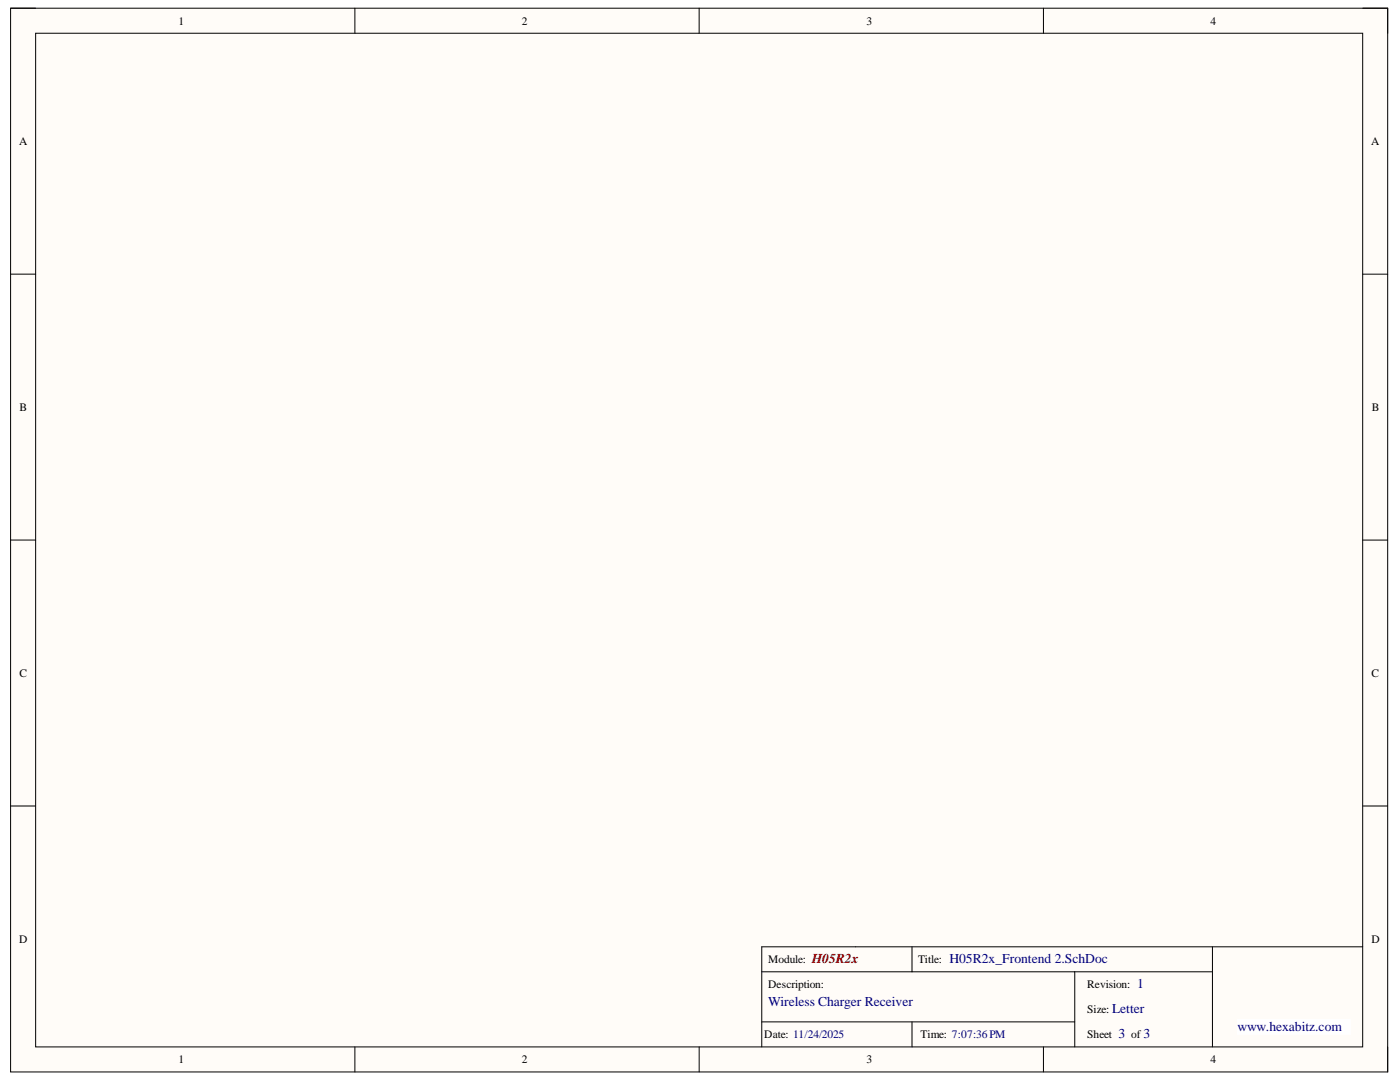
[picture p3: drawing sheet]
<svg xmlns="http://www.w3.org/2000/svg" width="279mm" height="216mm" viewBox="0 0 279 216" stroke-linecap="round" stroke-linejoin="round" font-family="sans-serif">
<defs><g id="words">
<text font-size="2.7" fill="#980000" x="162" y="192.1">H05R2x</text>
<g font-size="2.7" fill="#000080">
<text x="189.5" y="192.1">H05R2x_Frontend 2.SchDoc</text>
<text x="226.9" y="197.1">1</text>
<text x="153.3" y="200.8">Wireless Charger Receiver</text>
<text x="222" y="202.1">Letter</text>
<text x="223.2" y="207.1">3</text>
<text x="228.2" y="207.1">3</text>
<text x="247" y="205.8">www.hexabitz.com</text>
</g>
<g font-size="2.3">
<text x="35.6" y="4.9">1</text>
<text x="104.2" y="4.9">2</text>
<text x="172.9" y="4.9">3</text>
<text x="241.6" y="4.9">4</text>
<text x="3.8" y="28.9">A</text>
<text x="273.6" y="28.9">A</text>
<text x="3.9" y="82">B</text>
<text x="273.8" y="82">B</text>
<text x="3.9" y="135.1">C</text>
<text x="273.7" y="135.1">C</text>
<text x="3.8" y="188.1">D</text>
<text x="273.7" y="188.1">D</text>
<text x="153.3" y="192.2">Module:</text>
<text x="153.3" y="197.2">Description:</text>
<text x="183.2" y="192.2">Title:</text>
<text x="217" y="197.2">Revision:</text>
<text x="217" y="202.2">Size:</text>
<text x="152.5" y="207.1">Date: 11/24/2025</text>
<text x="183.7" y="207.1">Time: 7:07:36PM</text>
<text x="217" y="207.1">Sheet</text>
<text x="225.8" y="207.1">of</text>
<text x="35.6" y="212.1">1</text>
<text x="104.2" y="212.1">2</text>
<text x="172.9" y="212.1">3</text>
<text x="241.6" y="212.1">4</text>
</g>
</g></defs>
<path d="M2.1 1.6h274.8v212.3h-274.8z" fill-rule="evenodd" fill="#fffcf8"/>
<path d="M2.1 1.6h274.8v212.3h-274.8z" fill="none" stroke="#000" stroke-width=".2"/>
<path d="M7.1 6.6h264.9v202.3h-264.9z" fill-rule="evenodd" fill="#fffcf8"/>
<g fill="none" stroke="#000" stroke-width=".2">
<path d="M2.1 1.6h5M7.1 6.6h264.9v202.3h-264.9zM70.8 1.6v5M139.5 1.6v5M208.2 1.6v5M272 1.6h4.9v5M2.1 54.7h5M272 54.7h4.9M2.1 107.8h5M272 107.8h4.9M2.1 160.8h5M272 160.8h4.9"/>
<path d="M70.8 208.9v5M139.5 208.9v5M208.2 208.9v5M276.9 208.9v5"/>
</g>
<path d="M247 203.4h22.4v3h-22.4z" fill-rule="evenodd" fill="#fff"/>
<path d="M247 203.4h22.4v3h-22.4z" fill="none" stroke="#fff" stroke-width=".2"/>
<path d="M152 193.9h90M182 188.9v5M214.5 193.9v15M242 188.9v20M272 188.9h-120v20M152 203.9h62.5M182 203.9v5" fill="none" stroke="#000" stroke-width=".2"/>
<use href="#words"/>
</svg>
